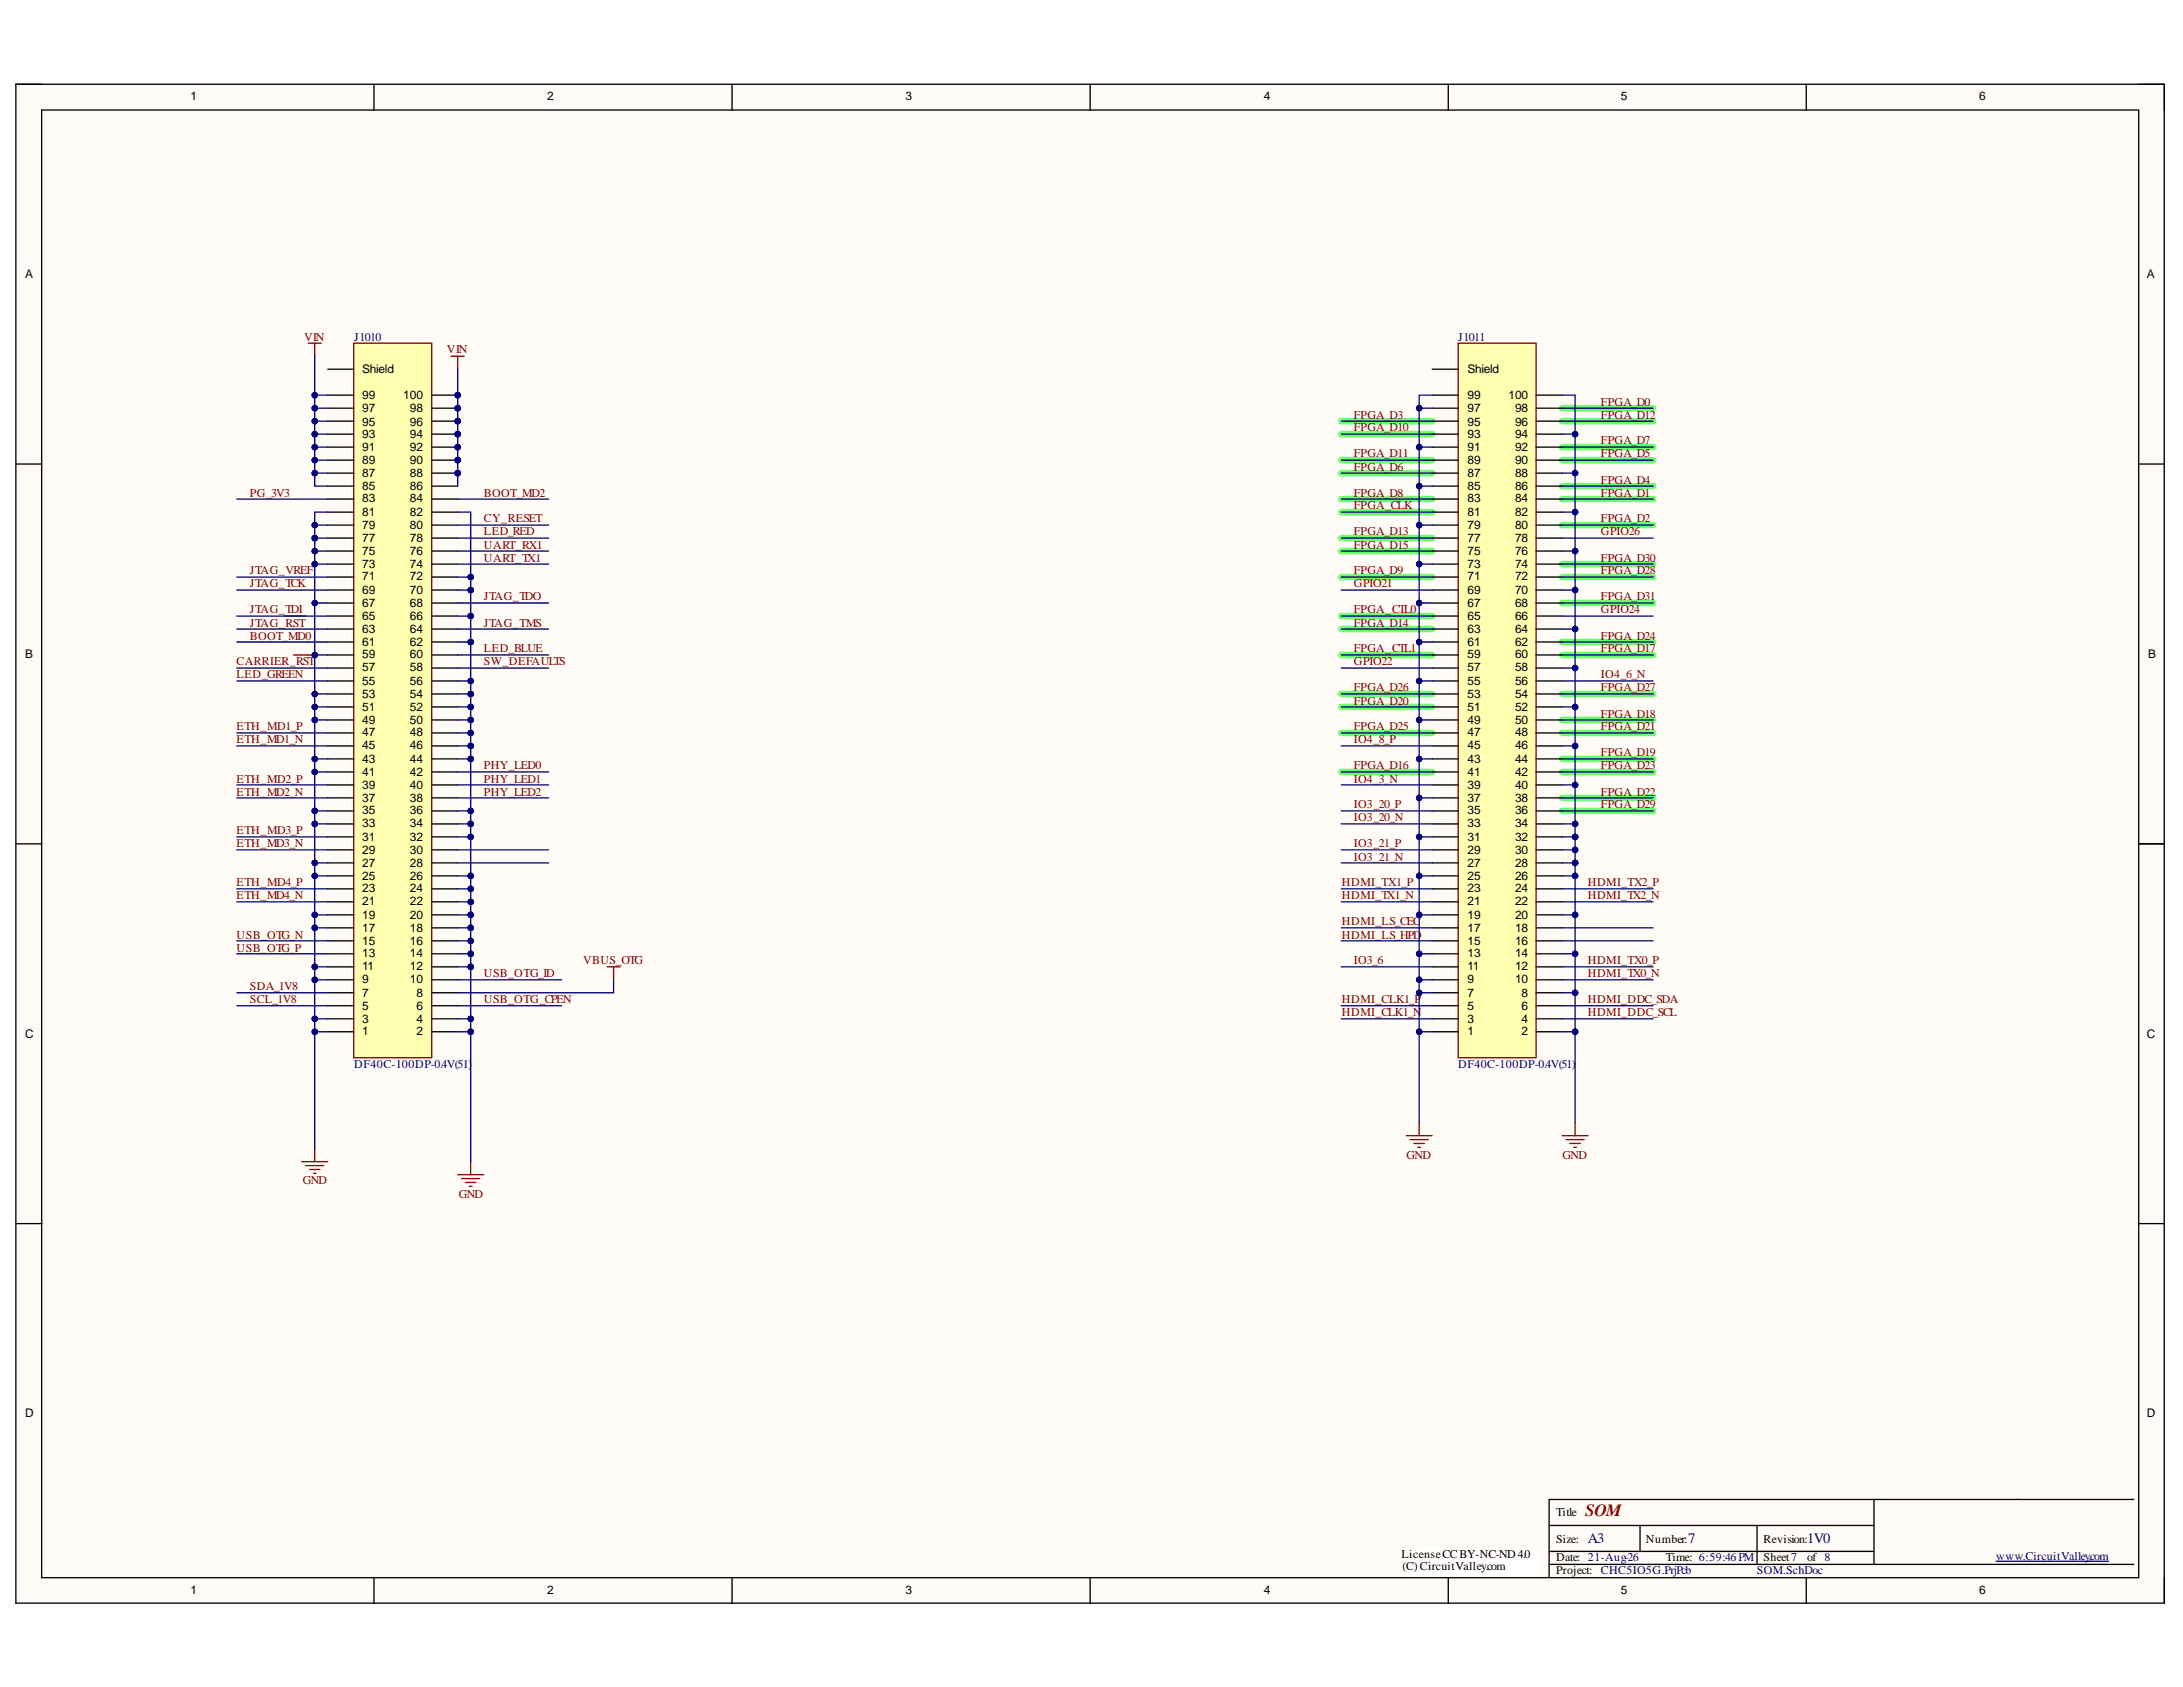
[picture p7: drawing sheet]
<svg xmlns="http://www.w3.org/2000/svg" width="279mm" height="216mm" viewBox="0 0 279 216" stroke-linecap="round" stroke-linejoin="round" font-family="sans-serif">
<defs><g id="words">
<text font-size="2.2" fill="#800000" x="202.9" y="194">SOM</text>
<g font-size="1.9" fill="#000080">
<text x="203.2" y="197.4">A3</text>
<text x="216.1" y="197.4">7</text>
<text x="231.3" y="197.4">1V0</text>
</g>
<g font-size="1.5">
<text x="24.4" y="12.9">1</text>
<text x="70.1" y="12.9">2</text>
<text x="115.9" y="12.9">3</text>
<text x="161.8" y="12.9">4</text>
<text x="207.4" y="12.9">5</text>
<text x="253.3" y="12.9">6</text>
<text x="3.2" y="35.5">A</text>
<text x="274.8" y="35.5">A</text>
<text x="46.4" y="47.7">Shield</text>
<text x="187.8" y="47.7">Shield</text>
<text x="46.4" y="52.8">97</text>
<text x="46.4" y="51.1">99</text>
<text x="51.6" y="51.1">100</text>
<text x="52.5" y="52.8">98</text>
<text x="187.8" y="52.8">97</text>
<text x="187.8" y="51.1">99</text>
<text x="193.1" y="51.1">100</text>
<text x="193.9" y="52.8">98</text>
<text x="46.4" y="59.4">89</text>
<text x="46.4" y="57.7">91</text>
<text x="46.4" y="56">93</text>
<text x="46.4" y="54.5">95</text>
<text x="52.5" y="59.4">90</text>
<text x="52.5" y="57.7">92</text>
<text x="52.5" y="56">94</text>
<text x="52.5" y="54.5">96</text>
<text x="187.8" y="59.4">89</text>
<text x="187.8" y="57.7">91</text>
<text x="187.8" y="56">93</text>
<text x="187.8" y="54.5">95</text>
<text x="193.9" y="59.4">90</text>
<text x="193.9" y="57.7">92</text>
<text x="193.9" y="56">94</text>
<text x="193.9" y="54.5">96</text>
<text x="46.4" y="66">81</text>
<text x="46.4" y="64.3">83</text>
<text x="46.4" y="62.8">85</text>
<text x="46.4" y="61.1">87</text>
<text x="52.5" y="66">82</text>
<text x="52.5" y="64.3">84</text>
<text x="52.5" y="62.8">86</text>
<text x="52.5" y="61.1">88</text>
<text x="187.8" y="66">81</text>
<text x="187.8" y="64.3">83</text>
<text x="187.8" y="62.8">85</text>
<text x="187.8" y="61.1">87</text>
<text x="193.9" y="66">82</text>
<text x="193.9" y="64.3">84</text>
<text x="193.9" y="62.8">86</text>
<text x="193.9" y="61.1">88</text>
<text x="46.4" y="71.1">75</text>
<text x="46.4" y="69.4">77</text>
<text x="46.4" y="67.7">79</text>
<text x="52.5" y="71.1">76</text>
<text x="52.5" y="69.4">78</text>
<text x="52.5" y="67.7">80</text>
<text x="187.8" y="71.1">75</text>
<text x="187.8" y="69.4">77</text>
<text x="187.8" y="67.7">79</text>
<text x="193.9" y="71.1">76</text>
<text x="193.9" y="69.4">78</text>
<text x="193.9" y="67.7">80</text>
<text x="46.4" y="77.6">67</text>
<text x="46.4" y="76">69</text>
<text x="46.4" y="74.3">71</text>
<text x="46.4" y="72.7">73</text>
<text x="52.5" y="77.6">68</text>
<text x="52.5" y="76">70</text>
<text x="52.5" y="74.3">72</text>
<text x="52.5" y="72.7">74</text>
<text x="187.8" y="77.6">67</text>
<text x="187.8" y="76">69</text>
<text x="187.8" y="74.3">71</text>
<text x="187.8" y="72.7">73</text>
<text x="193.9" y="77.6">68</text>
<text x="193.9" y="76">70</text>
<text x="193.9" y="74.3">72</text>
<text x="193.9" y="72.7">74</text>
<text x="46.4" y="82.7">61</text>
<text x="46.4" y="81">63</text>
<text x="46.4" y="79.3">65</text>
<text x="52.5" y="82.7">62</text>
<text x="52.5" y="81">64</text>
<text x="52.5" y="79.3">66</text>
<text x="187.8" y="82.7">61</text>
<text x="187.8" y="81">63</text>
<text x="187.8" y="79.3">65</text>
<text x="193.9" y="82.7">62</text>
<text x="193.9" y="81">64</text>
<text x="193.9" y="79.3">66</text>
<text x="3.2" y="84.2">B</text>
<text x="46.4" y="89.3">53</text>
<text x="46.4" y="87.6">55</text>
<text x="46.4" y="85.9">57</text>
<text x="46.4" y="84.2">59</text>
<text x="52.5" y="89.3">54</text>
<text x="52.5" y="87.6">56</text>
<text x="52.5" y="85.9">58</text>
<text x="52.5" y="84.2">60</text>
<text x="187.8" y="89.3">53</text>
<text x="187.8" y="87.6">55</text>
<text x="187.8" y="85.9">57</text>
<text x="187.8" y="84.2">59</text>
<text x="193.9" y="89.3">54</text>
<text x="193.9" y="87.6">56</text>
<text x="193.9" y="85.9">58</text>
<text x="193.9" y="84.2">60</text>
<text x="275" y="84.2">B</text>
<text x="46.4" y="95.9">45</text>
<text x="46.4" y="94.2">47</text>
<text x="46.4" y="92.7">49</text>
<text x="46.4" y="91">51</text>
<text x="52.5" y="95.9">46</text>
<text x="52.5" y="94.2">48</text>
<text x="52.5" y="92.7">50</text>
<text x="52.5" y="91">52</text>
<text x="187.8" y="95.9">45</text>
<text x="187.8" y="94.2">47</text>
<text x="187.8" y="92.7">49</text>
<text x="187.8" y="91">51</text>
<text x="193.9" y="95.9">46</text>
<text x="193.9" y="94.2">48</text>
<text x="193.9" y="92.7">50</text>
<text x="193.9" y="91">52</text>
<text x="46.4" y="101">39</text>
<text x="46.4" y="99.3">41</text>
<text x="46.4" y="97.6">43</text>
<text x="52.5" y="101">40</text>
<text x="52.5" y="99.3">42</text>
<text x="52.5" y="97.6">44</text>
<text x="187.8" y="101">39</text>
<text x="187.8" y="99.3">41</text>
<text x="187.8" y="97.6">43</text>
<text x="193.9" y="101">40</text>
<text x="193.9" y="99.3">42</text>
<text x="193.9" y="97.6">44</text>
<text x="46.4" y="107.6">31</text>
<text x="46.4" y="105.9">33</text>
<text x="46.4" y="104.2">35</text>
<text x="46.4" y="102.7">37</text>
<text x="52.5" y="107.6">32</text>
<text x="52.5" y="105.9">34</text>
<text x="52.5" y="104.2">36</text>
<text x="52.5" y="102.7">38</text>
<text x="187.8" y="107.6">31</text>
<text x="187.8" y="105.9">33</text>
<text x="187.8" y="104.2">35</text>
<text x="187.8" y="102.7">37</text>
<text x="193.9" y="107.6">32</text>
<text x="193.9" y="105.9">34</text>
<text x="193.9" y="104.2">36</text>
<text x="193.9" y="102.7">38</text>
<text x="46.4" y="112.7">25</text>
<text x="46.4" y="111">27</text>
<text x="46.4" y="109.3">29</text>
<text x="52.5" y="112.7">26</text>
<text x="52.5" y="111">28</text>
<text x="52.5" y="109.3">30</text>
<text x="187.8" y="112.7">25</text>
<text x="187.8" y="111">27</text>
<text x="187.8" y="109.3">29</text>
<text x="193.9" y="112.7">26</text>
<text x="193.9" y="111">28</text>
<text x="193.9" y="109.3">30</text>
<text x="46.4" y="119.3">17</text>
<text x="46.4" y="117.6">19</text>
<text x="46.4" y="115.9">21</text>
<text x="46.4" y="114.2">23</text>
<text x="52.5" y="119.3">18</text>
<text x="52.5" y="117.6">20</text>
<text x="52.5" y="115.9">22</text>
<text x="52.5" y="114.2">24</text>
<text x="187.8" y="119.3">17</text>
<text x="187.8" y="117.6">19</text>
<text x="187.8" y="115.9">21</text>
<text x="187.8" y="114.2">23</text>
<text x="193.9" y="119.3">18</text>
<text x="193.9" y="117.6">20</text>
<text x="193.9" y="115.9">22</text>
<text x="193.9" y="114.2">24</text>
<text x="46.4" y="125.9">9</text>
<text x="46.4" y="124.2">11</text>
<text x="46.4" y="122.5">13</text>
<text x="46.4" y="121">15</text>
<text x="52.5" y="125.9">10</text>
<text x="52.5" y="124.2">12</text>
<text x="52.5" y="122.5">14</text>
<text x="52.5" y="121">16</text>
<text x="187.8" y="125.9">9</text>
<text x="187.8" y="124.2">11</text>
<text x="187.8" y="122.5">13</text>
<text x="187.8" y="121">15</text>
<text x="193.9" y="125.9">10</text>
<text x="193.9" y="124.2">12</text>
<text x="193.9" y="122.5">14</text>
<text x="193.9" y="121">16</text>
<text x="46.4" y="130.9">3</text>
<text x="46.4" y="129.2">5</text>
<text x="46.4" y="127.6">7</text>
<text x="53.3" y="130.9">4</text>
<text x="53.3" y="129.2">6</text>
<text x="53.3" y="127.6">8</text>
<text x="187.8" y="130.9">3</text>
<text x="187.8" y="129.2">5</text>
<text x="187.8" y="127.6">7</text>
<text x="194.8" y="130.9">4</text>
<text x="194.8" y="129.2">6</text>
<text x="194.8" y="127.6">8</text>
<text x="3.2" y="132.8">C</text>
<text x="46.4" y="132.5">1</text>
<text x="53.3" y="132.5">2</text>
<text x="187.8" y="132.5">1</text>
<text x="194.8" y="132.5">2</text>
<text x="274.8" y="132.8">C</text>
<text x="3.2" y="181.3">D</text>
<text x="274.8" y="181.3">D</text>
<text x="199.2" y="194">Title</text>
<text x="199.2" y="197.4">Size:</text>
<text x="210.7" y="197.4">Number:</text>
<text x="225.7" y="197.4">Revision:</text>
<text x="179.4" y="199.4">LicenseCCBY-NC-ND4.0</text>
<text x="179.5" y="201">(C) CircuitValley.com</text>
<text x="199.2" y="199.8">Date: 21-Aug-26</text>
<text x="199.2" y="201.5">Project:</text>
<text x="213.2" y="199.8">Time: 6:59:46PM</text>
<text x="225.7" y="199.8">Sheet7</text>
<text x="231.3" y="199.8">of 8</text>
<text x="24.4" y="204">1</text>
<text x="70.1" y="204">2</text>
<text x="115.9" y="204">3</text>
<text x="161.8" y="204">4</text>
<text x="207.4" y="204">5</text>
<text x="253.3" y="204">6</text>
</g>
<g font-size="1.5" fill="#800000">
<text x="38.9" y="43.6">VIN</text>
<text x="57.2" y="45.2">VIN</text>
<text x="173.3" y="53.6">FPGA_D3</text>
<text x="204.9" y="51.9">FPGA_D0</text>
<text x="204.9" y="53.6">FPGA_D12</text>
<text x="173.3" y="58.5">FPGA_D11</text>
<text x="173.3" y="55.1">FPGA_D10</text>
<text x="204.9" y="58.5">FPGA_D5</text>
<text x="204.9" y="56.8">FPGA_D7</text>
<text x="32" y="63.6">PG_3V3</text>
<text x="61.9" y="63.6">BOOT_MD2</text>
<text x="173.3" y="63.6">FPGA_D8</text>
<text x="173.3" y="60.2">FPGA_D6</text>
<text x="173.3" y="65.1">FPGA_CLK</text>
<text x="204.9" y="63.6">FPGA_D1</text>
<text x="204.9" y="61.9">FPGA_D4</text>
<text x="61.9" y="71.9">UART_TX1</text>
<text x="61.9" y="70.2">UART_RX1</text>
<text x="61.9" y="68.5">LED_RED</text>
<text x="61.9" y="66.8">CY_RESET</text>
<text x="173.3" y="68.5">FPGA_D13</text>
<text x="173.3" y="70.2">FPGA_D15</text>
<text x="204.9" y="68.5">GPIO26</text>
<text x="204.9" y="66.8">FPGA_D2</text>
<text x="204.9" y="71.9">FPGA_D30</text>
<text x="32" y="75.1">JTAG_TCK</text>
<text x="32" y="73.4">JTAG_VREF</text>
<text x="61.9" y="76.8">JTAG_TDO</text>
<text x="173.3" y="75.1">GPIO21</text>
<text x="173.3" y="73.4">FPGA_D9</text>
<text x="204.9" y="76.8">FPGA_D31</text>
<text x="204.9" y="73.4">FPGA_D28</text>
<text x="32" y="78.5">JTAG_TDI</text>
<text x="32" y="80.2">JTAG_RST</text>
<text x="32" y="81.9">BOOT_MD0</text>
<text x="61.9" y="80.2">JTAG_TMS</text>
<text x="61.9" y="83.4">LED_BLUE</text>
<text x="173.3" y="83.4">FPGA_CTL1</text>
<text x="173.3" y="80.2">FPGA_D14</text>
<text x="173.3" y="78.5">FPGA_CTL0</text>
<text x="204.9" y="81.9">FPGA_D24</text>
<text x="204.9" y="78.5">GPIO24</text>
<text x="204.9" y="83.4">FPGA_D17</text>
<text x="30.3" y="85.1">CARRIER_RST</text>
<text x="30.3" y="86.8">LED_GREEN</text>
<text x="61.9" y="85.1">SW_DEFAULTS</text>
<text x="173.3" y="85.1">GPIO22</text>
<text x="173.3" y="88.5">FPGA_D26</text>
<text x="204.9" y="86.8">IO4_6_N</text>
<text x="204.9" y="88.5">FPGA_D27</text>
<text x="30.3" y="93.4">ETH_MD1_P</text>
<text x="30.3" y="95.1">ETH_MD1_N</text>
<text x="173.3" y="95.1">IO4_8_P</text>
<text x="173.3" y="90.2">FPGA_D20</text>
<text x="173.3" y="93.4">FPGA_D25</text>
<text x="204.9" y="93.4">FPGA_D21</text>
<text x="204.9" y="91.9">FPGA_D18</text>
<text x="30.3" y="100.1">ETH_MD2_P</text>
<text x="30.3" y="101.8">ETH_MD2_N</text>
<text x="61.9" y="101.8">PHY_LED2</text>
<text x="61.9" y="98.5">PHY_LED0</text>
<text x="61.9" y="100.1">PHY_LED1</text>
<text x="173.3" y="100.1">IO4_3_N</text>
<text x="173.3" y="98.5">FPGA_D16</text>
<text x="204.9" y="101.8">FPGA_D22</text>
<text x="204.9" y="98.5">FPGA_D23</text>
<text x="204.9" y="96.8">FPGA_D19</text>
<text x="30.3" y="106.7">ETH_MD3_P</text>
<text x="173.3" y="103.4">IO3_20_P</text>
<text x="173.3" y="105.1">IO3_20_N</text>
<text x="204.9" y="103.4">FPGA_D29</text>
<text x="30.3" y="108.4">ETH_MD3_N</text>
<text x="30.3" y="113.3">ETH_MD4_P</text>
<text x="171.7" y="113.3">HDMI_TX1_P</text>
<text x="173.3" y="110.1">IO3_21_N</text>
<text x="173.3" y="108.4">IO3_21_P</text>
<text x="203.2" y="113.3">HDMI_TX2_P</text>
<text x="30.3" y="115">ETH_MD4_N</text>
<text x="171.7" y="118.4">HDMI_LS_CEC</text>
<text x="171.7" y="115">HDMI_TX1_N</text>
<text x="203.2" y="115">HDMI_TX2_N</text>
<text x="30.3" y="120.1">USB_OTG_N</text>
<text x="30.3" y="121.8">USB_OTG_P</text>
<text x="61.9" y="125">USB_OTG_ID</text>
<text x="74.6" y="123.3">VBUS_OTG</text>
<text x="171.7" y="120.1">HDMI_LS_HPD</text>
<text x="173.3" y="123.3">IO3_6</text>
<text x="203.2" y="123.3">HDMI_TX0_P</text>
<text x="203.2" y="125">HDMI_TX0_N</text>
<text x="32" y="128.4">SCL_1V8</text>
<text x="32" y="126.7">SDA_1V8</text>
<text x="61.9" y="128.4">USB_OTG_CPEN</text>
<text x="171.7" y="128.4">HDMI_CLK1_P</text>
<text x="171.7" y="130.1">HDMI_CLK1_N</text>
<text x="203.2" y="130.1">HDMI_DDC_SCL</text>
<text x="203.2" y="128.4">HDMI_DDC_SDA</text>
<text x="180" y="148.4">GND</text>
<text x="200" y="148.4">GND</text>
<text x="38.7" y="151.6">GND</text>
<text x="58.7" y="153.3">GND</text>
</g>
<g font-size="1.5" fill="#000080">
<text x="45.3" y="43.6">J1010</text>
<text x="186.6" y="43.6">J1011</text>
<text x="45.3" y="136.7">DF40C-100DP-0.4V(51)</text>
<text x="186.6" y="136.7">DF40C-100DP-0.4V(51)</text>
<text x="204.9" y="201.5">CHC5IO5G.PrjPcb</text>
<text x="224.9" y="201.5">SOM.SchDoc</text>
<text x="255.5" y="199.6">www.CircuitValley.com</text>
</g>
</g></defs>
<g fill="#fffcf8">
<path d="M2 10.8h275v194.4h-275z" fill-rule="evenodd"/>
<path d="M5.4 14.1h268.3v187.8h-268.3z" fill-rule="evenodd"/>
</g>
<g fill="none" stroke="#000" stroke-width=".17">
<path d="M5.3 14.1h268.4v187.8h-268.4zM47.9 10.8v3.3M93.7 10.8v3.3M139.5 10.8v3.3M185.4 10.8v3.3M231.2 10.8v3.3M277 10.8v194.4h-275v-194.4h275v3.3M2 59.4h3.4M273.7 59.4h3.3M2 108h3.4M273.7 108h3.3M2 156.6h3.4"/>
<path d="M273.7 156.6h3.3M198.3 195.2h41.5M198.3 198.5h41.5M209.9 195.2v3.3M224.9 195.2v5M239.8 191.9v8.3M273.1 191.9h-74.8v10M47.9 201.9v3.3M93.7 201.9v3.3M139.5 201.9v3.3M185.4 201.9v3.3M198.3 200.2h74.8"/>
<path d="M231.2 201.9v3.3M277 201.9v3.3"/>
</g>
<g fill="none" stroke="#6eff6e" stroke-width=".85">
<path d="M171.7 55.6h11.6M171.7 53.9h11.6M171.7 58.9h11.6M199.9 53.9h11.7M199.9 58.9h11.7M199.9 52.2h11.7M199.9 57.2h11.7M171.7 65.5h11.6M171.7 63.9h11.6M171.7 70.5h11.6M171.7 68.9h11.6M171.7 78.8h11.6"/>
<path d="M171.7 73.9h11.6M171.7 60.6h11.6M199.9 63.9h11.7M199.9 73.9h11.7M199.9 62.2h11.7M199.9 67.2h11.7M199.9 77.2h11.7M199.9 72.2h11.7M171.7 98.8h11.6M171.7 93.8h11.6M171.7 88.8h11.6M171.7 90.5h11.6"/>
<path d="M171.7 83.8h11.6M171.7 80.5h11.6M199.9 98.8h11.7M199.9 93.8h11.7M199.9 88.8h11.7M199.9 83.8h11.7M199.9 97.1h11.7M199.9 92.1h11.7M199.9 82.2h11.7M199.9 103.8h11.7M199.9 102.1h11.7"/>
</g>
<path d="M255.5 199.8h14.4" fill="none" stroke="#000080" stroke-width=".17"/>
<g fill="none" stroke="#800000" stroke-width=".17">
<path d="M39.5 43.9h1.6M40.3 43.9v1.7M57.8 45.6h1.6M58.6 45.6v1.7M37.6 83.8h2.7M77.7 123.7h1.7M78.5 123.7v1.7M38.6 148.7h3.4M39.1 149.2h2.3M39.6 149.7h1.3M40.1 150.2h.4M40.3 147v1.7"/>
<path d="M58.6 150.3h3.3M59.1 150.8h2.3M59.6 151.3h1.3M60.1 151.8h.3M60.2 148.7v1.6"/>
</g>
<circle cx="58.6" cy="60.5" r=".33" fill="#000080"/>
<circle cx="58.6" cy="60.5" r=".33" fill="none" stroke="#000080" stroke-width=".17"/>
<circle cx="58.6" cy="58.9" r=".33" fill="#000080"/>
<circle cx="58.6" cy="58.9" r=".33" fill="none" stroke="#000080" stroke-width=".17"/>
<circle cx="58.6" cy="57.2" r=".33" fill="#000080"/>
<circle cx="58.6" cy="57.2" r=".33" fill="none" stroke="#000080" stroke-width=".17"/>
<circle cx="58.6" cy="55.6" r=".33" fill="#000080"/>
<circle cx="58.6" cy="55.6" r=".33" fill="none" stroke="#000080" stroke-width=".17"/>
<circle cx="58.6" cy="53.9" r=".33" fill="#000080"/>
<circle cx="58.6" cy="53.9" r=".33" fill="none" stroke="#000080" stroke-width=".17"/>
<circle cx="58.6" cy="52.2" r=".33" fill="#000080"/>
<circle cx="58.6" cy="52.2" r=".33" fill="none" stroke="#000080" stroke-width=".17"/>
<circle cx="58.6" cy="50.6" r=".33" fill="#000080"/>
<circle cx="58.6" cy="50.6" r=".33" fill="none" stroke="#000080" stroke-width=".17"/>
<path d="M45.3 43.9h10v91.5h-10z" fill-rule="evenodd" fill="#ffffb0"/>
<path d="M45.3 43.9h10v91.5h-10z" fill="none" stroke="#800000" stroke-width=".17"/>
<g fill="none" stroke="#000" stroke-width=".17">
<path d="M42 47.3h3.3M42 78.8h3.3M42 77.2h3.3M42 75.5h3.3M42 73.9h3.3M42 72.2h3.3M42 70.5h3.3M42 68.9h3.3M42 67.2h3.3M42 65.5h3.3M42 63.9h3.3M42 62.2h3.3"/>
<path d="M42 60.6h3.3M55.3 78.8h3.3M55.3 77.2h3.3M55.3 75.5h3.3M55.3 73.9h3.3M55.3 72.2h3.3M55.3 70.5h3.3M55.3 68.9h3.3M55.3 67.2h3.3M55.3 65.5h3.3M55.3 63.9h3.3M55.3 62.2h3.3"/>
<path d="M55.3 60.6h3.3M42 98.8h3.3M42 97.1h3.3M42 95.5h3.3M42 93.8h3.3M42 92.1h3.3M42 90.5h3.3M42 88.8h3.3M42 87.2h3.3M42 85.5h3.3M42 83.8h3.3M42 82.2h3.3"/>
<path d="M42 80.5h3.3M55.3 98.8h3.3M55.3 97.1h3.3M55.3 95.5h3.3M55.3 93.8h3.3M55.3 92.1h3.3M55.3 90.5h3.3M55.3 88.8h3.3M55.3 87.2h3.3M55.3 85.5h3.3M55.3 83.8h3.3M55.3 82.2h3.3"/>
<path d="M55.3 80.5h3.3M42 118.7h3.3M42 117.1h3.3M42 115.4h3.3M42 113.8h3.3M42 112.1h3.3M42 110.4h3.3M42 108.8h3.3M42 107.1h3.3M42 105.4h3.3M42 103.8h3.3M42 102.1h3.3"/>
<path d="M42 100.5h3.3M55.3 118.7h3.3M55.3 117.1h3.3M55.3 115.4h3.3M55.3 113.8h3.3M55.3 112.1h3.3M55.3 110.4h3.3M55.3 108.8h3.3M55.3 107.1h3.3M55.3 105.4h3.3M55.3 103.8h3.3M55.3 102.1h3.3"/>
<path d="M55.3 100.5h3.3M42 132h3.3M42 130.4h3.3M42 128.7h3.3M42 127.1h3.3M42 125.4h3.3M42 123.7h3.3M42 122.1h3.3M42 120.4h3.3M55.3 132h3.3M55.3 130.4h3.3M55.3 128.7h3.3"/>
<path d="M55.3 127.1h3.3M55.3 125.4h3.3M55.3 123.7h3.3M55.3 122.1h3.3M55.3 120.4h3.3"/>
</g>
<circle cx="58.6" cy="60.5" r=".33" fill="#000080"/>
<circle cx="58.6" cy="60.5" r=".33" fill="none" stroke="#000080" stroke-width=".17"/>
<path d="M42 58.9h3.3M55.3 58.9h3.3" fill="none" stroke="#000" stroke-width=".17"/>
<circle cx="58.6" cy="58.9" r=".33" fill="#000080"/>
<circle cx="58.6" cy="58.9" r=".33" fill="none" stroke="#000080" stroke-width=".17"/>
<path d="M42 57.2h3.3M55.3 57.2h3.3" fill="none" stroke="#000" stroke-width=".17"/>
<circle cx="58.6" cy="57.2" r=".33" fill="#000080"/>
<circle cx="58.6" cy="57.2" r=".33" fill="none" stroke="#000080" stroke-width=".17"/>
<path d="M42 55.6h3.3M55.3 55.6h3.3" fill="none" stroke="#000" stroke-width=".17"/>
<circle cx="58.6" cy="55.6" r=".33" fill="#000080"/>
<circle cx="58.6" cy="55.6" r=".33" fill="none" stroke="#000080" stroke-width=".17"/>
<path d="M42 53.9h3.3M55.3 53.9h3.3" fill="none" stroke="#000" stroke-width=".17"/>
<circle cx="58.6" cy="53.9" r=".33" fill="#000080"/>
<circle cx="58.6" cy="53.9" r=".33" fill="none" stroke="#000080" stroke-width=".17"/>
<path d="M42 52.2h3.3M55.3 52.2h3.3" fill="none" stroke="#000" stroke-width=".17"/>
<circle cx="58.6" cy="52.2" r=".33" fill="#000080"/>
<circle cx="58.6" cy="52.2" r=".33" fill="none" stroke="#000080" stroke-width=".17"/>
<path d="M42 50.6h3.3M55.3 50.6h3.3" fill="none" stroke="#000" stroke-width=".17"/>
<circle cx="58.6" cy="50.6" r=".33" fill="#000080"/>
<circle cx="58.6" cy="50.6" r=".33" fill="none" stroke="#000080" stroke-width=".17"/>
<path d="M180 145.3h3.3M180.5 145.8h2.3M181 146.3h1.3M181.5 146.8h.3M181.6 143.7v1.6M199.9 145.3h3.4M200.4 145.8h2.4M200.9 146.3h1.4M201.4 146.8h.4M201.6 143.7v1.6" fill="none" stroke="#800000" stroke-width=".17"/>
<path d="M186.6 43.9h10v91.5h-10z" fill-rule="evenodd" fill="#ffffb0"/>
<path d="M186.6 43.9h10v91.5h-10zM36.4 78.8h2.7" fill="none" stroke="#800000" stroke-width=".17"/>
<g fill="none" stroke="#000" stroke-width=".17">
<path d="M183.3 47.3h3.3M183.3 58.9h3.3M183.3 57.2h3.3M183.3 55.6h3.3M183.3 53.9h3.3M183.3 52.2h3.3M183.3 50.6h3.3M196.6 58.9h3.3M196.6 57.2h3.3M196.6 55.6h3.3M196.6 53.9h3.3M196.6 52.2h3.3"/>
<path d="M196.6 50.6h3.3M183.3 78.8h3.3M183.3 77.2h3.3M183.3 75.5h3.3M183.3 73.9h3.3M183.3 72.2h3.3M183.3 70.5h3.3M183.3 68.9h3.3M183.3 67.2h3.3M183.3 65.5h3.3M183.3 63.9h3.3M183.3 62.2h3.3"/>
<path d="M183.3 60.6h3.3M196.6 78.8h3.3M196.6 77.2h3.3M196.6 75.5h3.3M196.6 73.9h3.3M196.6 72.2h3.3M196.6 70.5h3.3M196.6 68.9h3.3M196.6 67.2h3.3M196.6 65.5h3.3M196.6 63.9h3.3M196.6 62.2h3.3"/>
<path d="M196.6 60.6h3.3M183.3 98.8h3.3M183.3 97.1h3.3M183.3 95.5h3.3M183.3 93.8h3.3M183.3 92.1h3.3M183.3 90.5h3.3M183.3 88.8h3.3M183.3 87.2h3.3M183.3 85.5h3.3M183.3 83.8h3.3M183.3 82.2h3.3"/>
<path d="M183.3 80.5h3.3M196.6 98.8h3.3M196.6 97.1h3.3M196.6 95.5h3.3M196.6 93.8h3.3M196.6 92.1h3.3M196.6 90.5h3.3M196.6 88.8h3.3M196.6 87.2h3.3M196.6 85.5h3.3M196.6 83.8h3.3M196.6 82.2h3.3"/>
<path d="M196.6 80.5h3.3M183.3 118.7h3.3M183.3 117.1h3.3M183.3 115.4h3.3M183.3 113.8h3.3M183.3 112.1h3.3M183.3 110.4h3.3M183.3 108.8h3.3M183.3 107.1h3.3M183.3 105.4h3.3M183.3 103.8h3.3M183.3 102.1h3.3"/>
<path d="M183.3 100.5h3.3M196.6 118.7h3.3M196.6 117.1h3.3M196.6 115.4h3.3M196.6 113.8h3.3M196.6 112.1h3.3M196.6 110.4h3.3M196.6 108.8h3.3M196.6 107.1h3.3M196.6 105.4h3.3M196.6 103.8h3.3M196.6 102.1h3.3"/>
<path d="M196.6 100.5h3.3M183.3 132h3.3M183.3 130.4h3.3M183.3 128.7h3.3M183.3 127.1h3.3M183.3 125.4h3.3M183.3 123.7h3.3M183.3 122.1h3.3M183.3 120.4h3.3M196.6 132h3.3M196.6 130.4h3.3M196.6 128.7h3.3"/>
<path d="M196.6 127.1h3.3M196.6 125.4h3.3M196.6 123.7h3.3M196.6 122.1h3.3M196.6 120.4h3.3"/>
</g>
<path d="M30.3 95.5h11.7M30.3 108.8h11.7M58.6 112.1h1.6" fill="none" stroke="#000080" stroke-width=".17"/>
<circle cx="60.2" cy="112.1" r=".33" fill="#000080"/>
<g fill="none" stroke="#000080" stroke-width=".17">
<path d="M58.6 110.4h11.6M58.6 108.8h11.6M58.6 107.1h1.6"/>
<circle cx="60.2" cy="112.1" r=".33"/>
</g>
<circle cx="60.2" cy="107.1" r=".33" fill="#000080"/>
<g fill="none" stroke="#000080" stroke-width=".17">
<path d="M58.6 105.4h1.6"/>
<circle cx="60.2" cy="107.1" r=".33"/>
</g>
<circle cx="60.2" cy="105.4" r=".33" fill="#000080"/>
<g fill="none" stroke="#000080" stroke-width=".17">
<path d="M58.6 103.8h1.6"/>
<circle cx="60.2" cy="105.4" r=".33"/>
</g>
<circle cx="60.2" cy="103.8" r=".33" fill="#000080"/>
<g fill="none" stroke="#000080" stroke-width=".17">
<path d="M58.6 90.5h1.6"/>
<circle cx="60.2" cy="103.8" r=".33"/>
</g>
<circle cx="60.2" cy="90.5" r=".33" fill="#000080"/>
<g fill="none" stroke="#000080" stroke-width=".17">
<path d="M58.6 88.8h1.6"/>
<circle cx="60.2" cy="90.5" r=".33"/>
</g>
<circle cx="60.2" cy="88.8" r=".33" fill="#000080"/>
<g fill="none" stroke="#000080" stroke-width=".17">
<path d="M58.6 87.2h1.6"/>
<circle cx="60.2" cy="88.8" r=".33"/>
</g>
<circle cx="60.2" cy="87.2" r=".33" fill="#000080"/>
<g fill="none" stroke="#000080" stroke-width=".17">
<path d="M58.6 85.5h11.6M58.6 83.8h11.6M58.6 122.1h1.6"/>
<circle cx="60.2" cy="87.2" r=".33"/>
</g>
<circle cx="60.2" cy="122.1" r=".33" fill="#000080"/>
<g fill="none" stroke="#000080" stroke-width=".17">
<path d="M58.6 117.1h1.6"/>
<circle cx="60.2" cy="122.1" r=".33"/>
</g>
<circle cx="60.2" cy="117.1" r=".33" fill="#000080"/>
<g fill="none" stroke="#000080" stroke-width=".17">
<path d="M58.6 82.2h1.6v66.5"/>
<circle cx="60.2" cy="117.1" r=".33"/>
</g>
<circle cx="60.2" cy="132" r=".33" fill="#000080"/>
<circle cx="60.2" cy="132" r=".33" fill="none" stroke="#000080" stroke-width=".17"/>
<circle cx="60.2" cy="130.4" r=".33" fill="#000080"/>
<circle cx="60.2" cy="130.4" r=".33" fill="none" stroke="#000080" stroke-width=".17"/>
<circle cx="60.2" cy="123.7" r=".33" fill="#000080"/>
<circle cx="60.2" cy="123.7" r=".33" fill="none" stroke="#000080" stroke-width=".17"/>
<circle cx="60.2" cy="122.1" r=".33" fill="#000080"/>
<circle cx="60.2" cy="122.1" r=".33" fill="none" stroke="#000080" stroke-width=".17"/>
<circle cx="60.2" cy="120.4" r=".33" fill="#000080"/>
<circle cx="60.2" cy="120.4" r=".33" fill="none" stroke="#000080" stroke-width=".17"/>
<circle cx="60.2" cy="118.7" r=".33" fill="#000080"/>
<circle cx="60.2" cy="118.7" r=".33" fill="none" stroke="#000080" stroke-width=".17"/>
<circle cx="60.2" cy="117.1" r=".33" fill="#000080"/>
<circle cx="60.2" cy="117.1" r=".33" fill="none" stroke="#000080" stroke-width=".17"/>
<circle cx="60.2" cy="115.4" r=".33" fill="#000080"/>
<circle cx="60.2" cy="115.4" r=".33" fill="none" stroke="#000080" stroke-width=".17"/>
<circle cx="60.2" cy="113.8" r=".33" fill="#000080"/>
<circle cx="60.2" cy="113.8" r=".33" fill="none" stroke="#000080" stroke-width=".17"/>
<circle cx="60.2" cy="112.1" r=".33" fill="#000080"/>
<circle cx="60.2" cy="112.1" r=".33" fill="none" stroke="#000080" stroke-width=".17"/>
<circle cx="60.2" cy="107.1" r=".33" fill="#000080"/>
<circle cx="60.2" cy="107.1" r=".33" fill="none" stroke="#000080" stroke-width=".17"/>
<circle cx="60.2" cy="105.4" r=".33" fill="#000080"/>
<circle cx="60.2" cy="105.4" r=".33" fill="none" stroke="#000080" stroke-width=".17"/>
<circle cx="60.2" cy="103.8" r=".33" fill="#000080"/>
<circle cx="60.2" cy="103.8" r=".33" fill="none" stroke="#000080" stroke-width=".17"/>
<circle cx="60.2" cy="97.1" r=".33" fill="#000080"/>
<circle cx="60.2" cy="97.1" r=".33" fill="none" stroke="#000080" stroke-width=".17"/>
<circle cx="60.2" cy="95.5" r=".33" fill="#000080"/>
<circle cx="60.2" cy="95.5" r=".33" fill="none" stroke="#000080" stroke-width=".17"/>
<circle cx="60.2" cy="93.8" r=".33" fill="#000080"/>
<circle cx="60.2" cy="93.8" r=".33" fill="none" stroke="#000080" stroke-width=".17"/>
<circle cx="60.2" cy="92.1" r=".33" fill="#000080"/>
<circle cx="60.2" cy="92.1" r=".33" fill="none" stroke="#000080" stroke-width=".17"/>
<circle cx="60.2" cy="90.5" r=".33" fill="#000080"/>
<circle cx="60.2" cy="90.5" r=".33" fill="none" stroke="#000080" stroke-width=".17"/>
<circle cx="60.2" cy="88.8" r=".33" fill="#000080"/>
<circle cx="60.2" cy="88.8" r=".33" fill="none" stroke="#000080" stroke-width=".17"/>
<circle cx="60.2" cy="87.2" r=".33" fill="#000080"/>
<circle cx="60.2" cy="87.2" r=".33" fill="none" stroke="#000080" stroke-width=".17"/>
<circle cx="60.2" cy="82.2" r=".33" fill="#000080"/>
<g fill="none" stroke="#000080" stroke-width=".17">
<path d="M58.6 132h1.6"/>
<circle cx="60.2" cy="82.2" r=".33"/>
</g>
<circle cx="60.2" cy="132" r=".33" fill="#000080"/>
<g fill="none" stroke="#000080" stroke-width=".17">
<path d="M58.6 47.3v14.9M30.3 102.1h11.7M30.3 115.4h11.7"/>
<circle cx="60.2" cy="132" r=".33"/>
</g>
<circle cx="58.6" cy="60.5" r=".33" fill="#000080"/>
<circle cx="58.6" cy="60.5" r=".33" fill="none" stroke="#000080" stroke-width=".17"/>
<circle cx="58.6" cy="58.9" r=".33" fill="#000080"/>
<circle cx="58.6" cy="58.9" r=".33" fill="none" stroke="#000080" stroke-width=".17"/>
<circle cx="58.6" cy="57.2" r=".33" fill="#000080"/>
<circle cx="58.6" cy="57.2" r=".33" fill="none" stroke="#000080" stroke-width=".17"/>
<circle cx="58.6" cy="55.6" r=".33" fill="#000080"/>
<circle cx="58.6" cy="55.6" r=".33" fill="none" stroke="#000080" stroke-width=".17"/>
<circle cx="58.6" cy="53.9" r=".33" fill="#000080"/>
<circle cx="58.6" cy="53.9" r=".33" fill="none" stroke="#000080" stroke-width=".17"/>
<circle cx="58.6" cy="52.2" r=".33" fill="#000080"/>
<circle cx="58.6" cy="52.2" r=".33" fill="none" stroke="#000080" stroke-width=".17"/>
<circle cx="58.6" cy="50.6" r=".33" fill="#000080"/>
<g fill="none" stroke="#000080" stroke-width=".17">
<path d="M42 67.2h-1.7v1.7M58.6 72.2h11.6M58.6 70.5h11.6M58.6 68.9h11.6M58.6 67.2h11.6"/>
<circle cx="58.6" cy="50.6" r=".33"/>
</g>
<circle cx="40.3" cy="67.2" r=".33" fill="#000080"/>
<circle cx="40.3" cy="67.2" r=".33" fill="none" stroke="#000080" stroke-width=".17"/>
<circle cx="40.3" cy="68.9" r=".33" fill="#000080"/>
<g fill="none" stroke="#000080" stroke-width=".17">
<path d="M58.6 98.8h11.6M58.6 102.1h11.6M58.6 100.5h11.6M58.6 128.7h13.3M58.6 125.4h13.3M58.6 130.4h1.6M78.5 125.4v1.7h-19.9"/>
<circle cx="40.3" cy="68.9" r=".33"/>
</g>
<circle cx="60.2" cy="130.4" r=".33" fill="#000080"/>
<g fill="none" stroke="#000080" stroke-width=".17">
<path d="M58.6 123.7h1.6"/>
<circle cx="60.2" cy="130.4" r=".33"/>
</g>
<circle cx="60.2" cy="123.7" r=".33" fill="#000080"/>
<g fill="none" stroke="#000080" stroke-width=".17">
<path d="M58.6 118.7h1.6"/>
<circle cx="60.2" cy="123.7" r=".33"/>
</g>
<circle cx="60.2" cy="118.7" r=".33" fill="#000080"/>
<g fill="none" stroke="#000080" stroke-width=".17">
<path d="M58.6 120.4h1.6"/>
<circle cx="60.2" cy="118.7" r=".33"/>
</g>
<circle cx="60.2" cy="120.4" r=".33" fill="#000080"/>
<g fill="none" stroke="#000080" stroke-width=".17">
<path d="M58.6 115.4h1.6"/>
<circle cx="60.2" cy="120.4" r=".33"/>
</g>
<circle cx="60.2" cy="115.4" r=".33" fill="#000080"/>
<g fill="none" stroke="#000080" stroke-width=".17">
<path d="M58.6 113.8h1.6"/>
<circle cx="60.2" cy="115.4" r=".33"/>
</g>
<circle cx="60.2" cy="113.8" r=".33" fill="#000080"/>
<g fill="none" stroke="#000080" stroke-width=".17">
<path d="M58.6 65.5h1.6v16.7M58.6 77.2h11.6M58.6 80.5h11.6"/>
<circle cx="60.2" cy="113.8" r=".33"/>
</g>
<circle cx="60.2" cy="73.8" r=".33" fill="#000080"/>
<circle cx="60.2" cy="73.8" r=".33" fill="none" stroke="#000080" stroke-width=".17"/>
<circle cx="60.2" cy="75.5" r=".33" fill="#000080"/>
<circle cx="60.2" cy="75.5" r=".33" fill="none" stroke="#000080" stroke-width=".17"/>
<circle cx="60.2" cy="78.8" r=".33" fill="#000080"/>
<circle cx="60.2" cy="78.8" r=".33" fill="none" stroke="#000080" stroke-width=".17"/>
<circle cx="60.2" cy="82.2" r=".33" fill="#000080"/>
<g fill="none" stroke="#000080" stroke-width=".17">
<path d="M58.6 78.8h1.6"/>
<circle cx="60.2" cy="82.2" r=".33"/>
</g>
<circle cx="60.2" cy="78.8" r=".33" fill="#000080"/>
<g fill="none" stroke="#000080" stroke-width=".17">
<path d="M58.6 75.5h1.6"/>
<circle cx="60.2" cy="78.8" r=".33"/>
</g>
<circle cx="60.2" cy="75.5" r=".33" fill="#000080"/>
<g fill="none" stroke="#000080" stroke-width=".17">
<path d="M58.6 73.9h1.6"/>
<circle cx="60.2" cy="75.5" r=".33"/>
</g>
<circle cx="60.2" cy="73.8" r=".33" fill="#000080"/>
<g fill="none" stroke="#000080" stroke-width=".17">
<path d="M30.3 78.8h11.7M30.3 75.5h11.7M40.3 60.6h1.7M30.3 87.2h11.7M30.3 85.5h11.7"/>
<circle cx="60.2" cy="73.8" r=".33"/>
</g>
<circle cx="40.3" cy="60.5" r=".33" fill="#000080"/>
<g fill="none" stroke="#000080" stroke-width=".17">
<path d="M40.3 58.9h1.7"/>
<circle cx="40.3" cy="60.5" r=".33"/>
</g>
<circle cx="40.3" cy="58.9" r=".33" fill="#000080"/>
<g fill="none" stroke="#000080" stroke-width=".17">
<path d="M40.3 57.2h1.7"/>
<circle cx="40.3" cy="58.9" r=".33"/>
</g>
<circle cx="40.3" cy="57.2" r=".33" fill="#000080"/>
<g fill="none" stroke="#000080" stroke-width=".17">
<path d="M40.3 55.6h1.7"/>
<circle cx="40.3" cy="57.2" r=".33"/>
</g>
<circle cx="40.3" cy="55.6" r=".33" fill="#000080"/>
<g fill="none" stroke="#000080" stroke-width=".17">
<path d="M40.3 53.9h1.7"/>
<circle cx="40.3" cy="55.6" r=".33"/>
</g>
<circle cx="40.3" cy="53.9" r=".33" fill="#000080"/>
<g fill="none" stroke="#000080" stroke-width=".17">
<path d="M40.3 52.2h1.7"/>
<circle cx="40.3" cy="53.9" r=".33"/>
</g>
<circle cx="40.3" cy="52.2" r=".33" fill="#000080"/>
<g fill="none" stroke="#000080" stroke-width=".17">
<path d="M40.3 50.6h1.7"/>
<circle cx="40.3" cy="52.2" r=".33"/>
</g>
<circle cx="40.3" cy="50.6" r=".33" fill="#000080"/>
<g fill="none" stroke="#000080" stroke-width=".17">
<path d="M40.3 45.6v16.6h1.7"/>
<circle cx="40.3" cy="50.6" r=".33"/>
</g>
<circle cx="40.3" cy="50.6" r=".33" fill="#000080"/>
<circle cx="40.3" cy="50.6" r=".33" fill="none" stroke="#000080" stroke-width=".17"/>
<circle cx="40.3" cy="52.2" r=".33" fill="#000080"/>
<circle cx="40.3" cy="52.2" r=".33" fill="none" stroke="#000080" stroke-width=".17"/>
<circle cx="40.3" cy="53.9" r=".33" fill="#000080"/>
<circle cx="40.3" cy="53.9" r=".33" fill="none" stroke="#000080" stroke-width=".17"/>
<circle cx="40.3" cy="55.6" r=".33" fill="#000080"/>
<circle cx="40.3" cy="55.6" r=".33" fill="none" stroke="#000080" stroke-width=".17"/>
<circle cx="40.3" cy="57.2" r=".33" fill="#000080"/>
<circle cx="40.3" cy="57.2" r=".33" fill="none" stroke="#000080" stroke-width=".17"/>
<circle cx="40.3" cy="58.9" r=".33" fill="#000080"/>
<circle cx="40.3" cy="58.9" r=".33" fill="none" stroke="#000080" stroke-width=".17"/>
<circle cx="40.3" cy="60.5" r=".33" fill="#000080"/>
<g fill="none" stroke="#000080" stroke-width=".17">
<path d="M181.6 132h1.7"/>
<circle cx="40.3" cy="60.5" r=".33"/>
</g>
<circle cx="181.6" cy="132" r=".33" fill="#000080"/>
<g fill="none" stroke="#000080" stroke-width=".17">
<path d="M199.9 132h1.7"/>
<circle cx="181.6" cy="132" r=".33"/>
</g>
<circle cx="201.6" cy="132" r=".33" fill="#000080"/>
<g fill="none" stroke="#000080" stroke-width=".17">
<path d="M171.7 130.4h11.6M171.7 128.7h11.6M181.6 127.1h1.7M199.9 130.4h11.7M199.9 128.7h11.7"/>
<circle cx="201.6" cy="132" r=".33"/>
</g>
<circle cx="181.6" cy="127.1" r=".33" fill="#000080"/>
<g fill="none" stroke="#000080" stroke-width=".17">
<path d="M199.9 127.1h1.7"/>
<circle cx="181.6" cy="127.1" r=".33"/>
</g>
<circle cx="201.6" cy="127.1" r=".33" fill="#000080"/>
<g fill="none" stroke="#000080" stroke-width=".17">
<path d="M181.6 125.4h1.7"/>
<circle cx="201.6" cy="127.1" r=".33"/>
</g>
<circle cx="181.6" cy="125.4" r=".33" fill="#000080"/>
<g fill="none" stroke="#000080" stroke-width=".17">
<path d="M199.9 125.4h11.7M199.9 123.7h11.7M199.9 122.1h1.7"/>
<circle cx="181.6" cy="125.4" r=".33"/>
</g>
<circle cx="201.6" cy="122.1" r=".33" fill="#000080"/>
<g fill="none" stroke="#000080" stroke-width=".17">
<path d="M199.9 117.1h1.7M199.9 120.4h11.7"/>
<circle cx="201.6" cy="122.1" r=".33"/>
</g>
<circle cx="201.6" cy="117.1" r=".33" fill="#000080"/>
<g fill="none" stroke="#000080" stroke-width=".17">
<path d="M199.9 115.4h11.7M199.9 118.7h11.7M181.6 122.1h1.7"/>
<circle cx="201.6" cy="117.1" r=".33"/>
</g>
<circle cx="181.6" cy="122.1" r=".33" fill="#000080"/>
<g fill="none" stroke="#000080" stroke-width=".17">
<path d="M171.7 118.7h11.6M181.6 117.1h1.7M199.9 113.8h11.7M171.7 120.4h11.6"/>
<circle cx="181.6" cy="122.1" r=".33"/>
</g>
<circle cx="181.6" cy="117.1" r=".33" fill="#000080"/>
<g fill="none" stroke="#000080" stroke-width=".17">
<path d="M171.7 115.4h11.6M171.7 113.8h11.6M199.9 112.1h1.7M171.7 123.7h11.6"/>
<circle cx="181.6" cy="117.1" r=".33"/>
</g>
<circle cx="201.6" cy="112.1" r=".33" fill="#000080"/>
<g fill="none" stroke="#000080" stroke-width=".17">
<path d="M181.6 112.1h1.7"/>
<circle cx="201.6" cy="112.1" r=".33"/>
</g>
<circle cx="181.6" cy="112.1" r=".33" fill="#000080"/>
<g fill="none" stroke="#000080" stroke-width=".17">
<path d="M171.7 65.5h11.6M171.7 63.9h11.6M171.7 70.5h11.6M171.7 68.9h11.6M171.7 78.8h11.6M171.7 73.9h11.6M171.7 75.5h11.6M171.7 95.5h11.6M171.7 98.8h11.6M171.7 93.8h11.6M171.7 88.8h11.6M171.7 90.5h11.6"/>
<path d="M171.7 85.5h11.6M171.7 83.8h11.6M171.7 80.5h11.6M171.7 110.4h11.6M171.7 108.8h11.6M171.7 105.4h11.6M171.7 103.8h11.6M171.7 100.5h11.6M199.9 108.8h1.7v1.6"/>
<circle cx="181.6" cy="112.1" r=".33"/>
</g>
<circle cx="201.6" cy="110.4" r=".33" fill="#000080"/>
<circle cx="201.6" cy="110.4" r=".33" fill="none" stroke="#000080" stroke-width=".17"/>
<circle cx="201.6" cy="108.8" r=".33" fill="#000080"/>
<g fill="none" stroke="#000080" stroke-width=".17">
<path d="M181.6 107.1h1.7"/>
<circle cx="201.6" cy="108.8" r=".33"/>
</g>
<circle cx="181.6" cy="107.1" r=".33" fill="#000080"/>
<g fill="none" stroke="#000080" stroke-width=".17">
<path d="M199.9 107.1h1.7"/>
<circle cx="181.6" cy="107.1" r=".33"/>
</g>
<circle cx="201.6" cy="107.1" r=".33" fill="#000080"/>
<g fill="none" stroke="#000080" stroke-width=".17">
<path d="M171.7 55.6h11.6M171.7 53.9h11.6M171.7 58.9h11.6M171.7 60.6h11.6M181.6 102.1h1.7"/>
<circle cx="201.6" cy="107.1" r=".33"/>
</g>
<circle cx="181.6" cy="102.1" r=".33" fill="#000080"/>
<g fill="none" stroke="#000080" stroke-width=".17">
<path d="M181.6 97.1h1.7"/>
<circle cx="181.6" cy="102.1" r=".33"/>
</g>
<circle cx="181.6" cy="97.1" r=".33" fill="#000080"/>
<g fill="none" stroke="#000080" stroke-width=".17">
<path d="M181.6 92.1h1.7"/>
<circle cx="181.6" cy="97.1" r=".33"/>
</g>
<circle cx="181.6" cy="92.1" r=".33" fill="#000080"/>
<g fill="none" stroke="#000080" stroke-width=".17">
<path d="M181.6 87.2h1.7"/>
<circle cx="181.6" cy="92.1" r=".33"/>
</g>
<circle cx="181.6" cy="87.2" r=".33" fill="#000080"/>
<g fill="none" stroke="#000080" stroke-width=".17">
<path d="M181.6 82.2h1.7"/>
<circle cx="181.6" cy="87.2" r=".33"/>
</g>
<circle cx="181.6" cy="82.2" r=".33" fill="#000080"/>
<g fill="none" stroke="#000080" stroke-width=".17">
<path d="M181.6 77.2h1.7"/>
<circle cx="181.6" cy="82.2" r=".33"/>
</g>
<circle cx="181.6" cy="77.2" r=".33" fill="#000080"/>
<g fill="none" stroke="#000080" stroke-width=".17">
<path d="M181.6 72.2h1.7"/>
<circle cx="181.6" cy="77.2" r=".33"/>
</g>
<circle cx="181.6" cy="72.2" r=".33" fill="#000080"/>
<g fill="none" stroke="#000080" stroke-width=".17">
<path d="M181.6 67.2h1.7"/>
<circle cx="181.6" cy="72.2" r=".33"/>
</g>
<circle cx="181.6" cy="67.2" r=".33" fill="#000080"/>
<g fill="none" stroke="#000080" stroke-width=".17">
<path d="M181.6 62.2h1.7"/>
<circle cx="181.6" cy="67.2" r=".33"/>
</g>
<circle cx="181.6" cy="62.2" r=".33" fill="#000080"/>
<g fill="none" stroke="#000080" stroke-width=".17">
<path d="M181.6 57.2h1.7"/>
<circle cx="181.6" cy="62.2" r=".33"/>
</g>
<circle cx="181.6" cy="57.2" r=".33" fill="#000080"/>
<g fill="none" stroke="#000080" stroke-width=".17">
<path d="M181.6 52.2h1.7"/>
<circle cx="181.6" cy="57.2" r=".33"/>
</g>
<circle cx="181.6" cy="52.2" r=".33" fill="#000080"/>
<g fill="none" stroke="#000080" stroke-width=".17">
<path d="M199.9 53.9h11.7M199.9 52.2h11.7M199.9 58.9h11.7M199.9 57.2h11.7M199.9 63.9h11.7M199.9 62.2h11.7M199.9 68.9h11.7M199.9 67.2h11.7M199.9 78.8h11.7M199.9 77.2h11.7M199.9 72.2h11.7M199.9 73.9h11.7"/>
<path d="M199.9 98.8h11.7M199.9 97.1h11.7M199.9 92.1h11.7M199.9 93.8h11.7M199.9 87.2h11.7M199.9 88.8h11.7M199.9 83.8h11.7M199.9 82.2h11.7M199.9 103.8h11.7M199.9 102.1h11.7M199.9 105.4h1.7"/>
<circle cx="181.6" cy="52.2" r=".33"/>
</g>
<circle cx="201.6" cy="105.4" r=".33" fill="#000080"/>
<g fill="none" stroke="#000080" stroke-width=".17">
<path d="M199.9 60.6h1.7"/>
<circle cx="201.6" cy="105.4" r=".33"/>
</g>
<circle cx="201.6" cy="60.5" r=".33" fill="#000080"/>
<g fill="none" stroke="#000080" stroke-width=".17">
<path d="M199.9 65.5h1.7"/>
<circle cx="201.6" cy="60.5" r=".33"/>
</g>
<circle cx="201.6" cy="65.5" r=".33" fill="#000080"/>
<g fill="none" stroke="#000080" stroke-width=".17">
<path d="M199.9 70.5h1.7"/>
<circle cx="201.6" cy="65.5" r=".33"/>
</g>
<circle cx="201.6" cy="70.5" r=".33" fill="#000080"/>
<g fill="none" stroke="#000080" stroke-width=".17">
<path d="M199.9 75.5h1.7"/>
<circle cx="201.6" cy="70.5" r=".33"/>
</g>
<circle cx="201.6" cy="75.5" r=".33" fill="#000080"/>
<g fill="none" stroke="#000080" stroke-width=".17">
<path d="M199.9 80.5h1.7"/>
<circle cx="201.6" cy="75.5" r=".33"/>
</g>
<circle cx="201.6" cy="80.5" r=".33" fill="#000080"/>
<g fill="none" stroke="#000080" stroke-width=".17">
<path d="M199.9 85.5h1.7"/>
<circle cx="201.6" cy="80.5" r=".33"/>
</g>
<circle cx="201.6" cy="85.5" r=".33" fill="#000080"/>
<g fill="none" stroke="#000080" stroke-width=".17">
<path d="M199.9 55.6h1.7"/>
<circle cx="201.6" cy="85.5" r=".33"/>
</g>
<circle cx="201.6" cy="55.6" r=".33" fill="#000080"/>
<g fill="none" stroke="#000080" stroke-width=".17">
<path d="M199.9 90.5h1.7"/>
<circle cx="201.6" cy="55.6" r=".33"/>
</g>
<circle cx="201.6" cy="90.5" r=".33" fill="#000080"/>
<g fill="none" stroke="#000080" stroke-width=".17">
<path d="M199.9 95.5h1.7"/>
<circle cx="201.6" cy="90.5" r=".33"/>
</g>
<circle cx="201.6" cy="95.5" r=".33" fill="#000080"/>
<g fill="none" stroke="#000080" stroke-width=".17">
<path d="M199.9 100.5h1.7"/>
<circle cx="201.6" cy="95.5" r=".33"/>
</g>
<circle cx="201.6" cy="100.5" r=".33" fill="#000080"/>
<g fill="none" stroke="#000080" stroke-width=".17">
<path d="M201.6 107.1v1.7"/>
<circle cx="201.6" cy="100.5" r=".33"/>
</g>
<circle cx="201.6" cy="108.8" r=".33" fill="#000080"/>
<circle cx="201.6" cy="108.8" r=".33" fill="none" stroke="#000080" stroke-width=".17"/>
<circle cx="201.6" cy="107.1" r=".33" fill="#000080"/>
<g fill="none" stroke="#000080" stroke-width=".17">
<path d="M199.9 110.4h1.7"/>
<circle cx="201.6" cy="107.1" r=".33"/>
</g>
<circle cx="201.6" cy="110.4" r=".33" fill="#000080"/>
<g fill="none" stroke="#000080" stroke-width=".17">
<path d="M40.3 132h1.7"/>
<circle cx="201.6" cy="110.4" r=".33"/>
</g>
<circle cx="40.3" cy="132" r=".33" fill="#000080"/>
<g fill="none" stroke="#000080" stroke-width=".17">
<path d="M40.3 130.4h1.7"/>
<circle cx="40.3" cy="132" r=".33"/>
</g>
<circle cx="40.3" cy="130.4" r=".33" fill="#000080"/>
<g fill="none" stroke="#000080" stroke-width=".17">
<path d="M40.3 117.1h1.7"/>
<circle cx="40.3" cy="130.4" r=".33"/>
</g>
<circle cx="40.3" cy="117.1" r=".33" fill="#000080"/>
<g fill="none" stroke="#000080" stroke-width=".17">
<path d="M40.3 112.1h1.7"/>
<circle cx="40.3" cy="117.1" r=".33"/>
</g>
<circle cx="40.3" cy="112.1" r=".33" fill="#000080"/>
<g fill="none" stroke="#000080" stroke-width=".17">
<path d="M40.3 110.4h1.7"/>
<circle cx="40.3" cy="112.1" r=".33"/>
</g>
<circle cx="40.3" cy="110.4" r=".33" fill="#000080"/>
<g fill="none" stroke="#000080" stroke-width=".17">
<path d="M40.3 103.8h1.7"/>
<circle cx="40.3" cy="110.4" r=".33"/>
</g>
<circle cx="40.3" cy="103.8" r=".33" fill="#000080"/>
<g fill="none" stroke="#000080" stroke-width=".17">
<path d="M40.3 98.8h1.7"/>
<circle cx="40.3" cy="103.8" r=".33"/>
</g>
<circle cx="40.3" cy="98.8" r=".33" fill="#000080"/>
<g fill="none" stroke="#000080" stroke-width=".17">
<path d="M40.3 97.1h1.7"/>
<circle cx="40.3" cy="98.8" r=".33"/>
</g>
<circle cx="40.3" cy="97.1" r=".33" fill="#000080"/>
<g fill="none" stroke="#000080" stroke-width=".17">
<path d="M40.3 88.8h1.7"/>
<circle cx="40.3" cy="97.1" r=".33"/>
</g>
<circle cx="40.3" cy="88.8" r=".33" fill="#000080"/>
<g fill="none" stroke="#000080" stroke-width=".17">
<path d="M40.3 68.9h1.7"/>
<circle cx="40.3" cy="88.8" r=".33"/>
</g>
<circle cx="40.3" cy="68.9" r=".33" fill="#000080"/>
<g fill="none" stroke="#000080" stroke-width=".17">
<path d="M30.3 93.8h11.7M30.3 100.5h11.7M30.3 113.8h11.7M30.3 107.1h11.7M40.3 118.7h1.7"/>
<circle cx="40.3" cy="68.9" r=".33"/>
</g>
<circle cx="40.3" cy="118.7" r=".33" fill="#000080"/>
<g fill="none" stroke="#000080" stroke-width=".17">
<path d="M40.3 105.4h1.7"/>
<circle cx="40.3" cy="118.7" r=".33"/>
</g>
<circle cx="40.3" cy="105.4" r=".33" fill="#000080"/>
<g fill="none" stroke="#000080" stroke-width=".17">
<path d="M40.3 90.5h1.7"/>
<circle cx="40.3" cy="105.4" r=".33"/>
</g>
<circle cx="40.3" cy="90.5" r=".33" fill="#000080"/>
<g fill="none" stroke="#000080" stroke-width=".17">
<path d="M40.3 92.1h1.7"/>
<circle cx="40.3" cy="90.5" r=".33"/>
</g>
<circle cx="40.3" cy="92.1" r=".33" fill="#000080"/>
<g fill="none" stroke="#000080" stroke-width=".17">
<path d="M40.3 83.8h1.7"/>
<circle cx="40.3" cy="92.1" r=".33"/>
</g>
<circle cx="40.3" cy="83.8" r=".33" fill="#000080"/>
<g fill="none" stroke="#000080" stroke-width=".17">
<path d="M183.3 50.6h-1.7v93.1"/>
<circle cx="40.3" cy="83.8" r=".33"/>
</g>
<circle cx="181.6" cy="132" r=".33" fill="#000080"/>
<circle cx="181.6" cy="132" r=".33" fill="none" stroke="#000080" stroke-width=".17"/>
<circle cx="181.6" cy="127.1" r=".33" fill="#000080"/>
<circle cx="181.6" cy="127.1" r=".33" fill="none" stroke="#000080" stroke-width=".17"/>
<circle cx="181.6" cy="125.4" r=".33" fill="#000080"/>
<circle cx="181.6" cy="125.4" r=".33" fill="none" stroke="#000080" stroke-width=".17"/>
<circle cx="181.6" cy="122.1" r=".33" fill="#000080"/>
<circle cx="181.6" cy="122.1" r=".33" fill="none" stroke="#000080" stroke-width=".17"/>
<circle cx="181.6" cy="117.1" r=".33" fill="#000080"/>
<circle cx="181.6" cy="117.1" r=".33" fill="none" stroke="#000080" stroke-width=".17"/>
<circle cx="181.6" cy="112.1" r=".33" fill="#000080"/>
<circle cx="181.6" cy="112.1" r=".33" fill="none" stroke="#000080" stroke-width=".17"/>
<circle cx="181.6" cy="107.1" r=".33" fill="#000080"/>
<circle cx="181.6" cy="107.1" r=".33" fill="none" stroke="#000080" stroke-width=".17"/>
<circle cx="181.6" cy="102.1" r=".33" fill="#000080"/>
<circle cx="181.6" cy="102.1" r=".33" fill="none" stroke="#000080" stroke-width=".17"/>
<circle cx="181.6" cy="97.1" r=".33" fill="#000080"/>
<circle cx="181.6" cy="97.1" r=".33" fill="none" stroke="#000080" stroke-width=".17"/>
<circle cx="181.6" cy="92.1" r=".33" fill="#000080"/>
<circle cx="181.6" cy="92.1" r=".33" fill="none" stroke="#000080" stroke-width=".17"/>
<circle cx="181.6" cy="87.2" r=".33" fill="#000080"/>
<circle cx="181.6" cy="87.2" r=".33" fill="none" stroke="#000080" stroke-width=".17"/>
<circle cx="181.6" cy="82.2" r=".33" fill="#000080"/>
<circle cx="181.6" cy="82.2" r=".33" fill="none" stroke="#000080" stroke-width=".17"/>
<circle cx="181.6" cy="77.2" r=".33" fill="#000080"/>
<circle cx="181.6" cy="77.2" r=".33" fill="none" stroke="#000080" stroke-width=".17"/>
<circle cx="181.6" cy="72.2" r=".33" fill="#000080"/>
<circle cx="181.6" cy="72.2" r=".33" fill="none" stroke="#000080" stroke-width=".17"/>
<circle cx="181.6" cy="67.2" r=".33" fill="#000080"/>
<circle cx="181.6" cy="67.2" r=".33" fill="none" stroke="#000080" stroke-width=".17"/>
<circle cx="181.6" cy="62.2" r=".33" fill="#000080"/>
<circle cx="181.6" cy="62.2" r=".33" fill="none" stroke="#000080" stroke-width=".17"/>
<circle cx="181.6" cy="57.2" r=".33" fill="#000080"/>
<circle cx="181.6" cy="57.2" r=".33" fill="none" stroke="#000080" stroke-width=".17"/>
<circle cx="181.6" cy="52.2" r=".33" fill="#000080"/>
<g fill="none" stroke="#000080" stroke-width=".17">
<path d="M199.9 50.6h1.7v56.5"/>
<circle cx="181.6" cy="52.2" r=".33"/>
</g>
<circle cx="201.6" cy="107.1" r=".33" fill="#000080"/>
<circle cx="201.6" cy="107.1" r=".33" fill="none" stroke="#000080" stroke-width=".17"/>
<circle cx="201.6" cy="105.4" r=".33" fill="#000080"/>
<circle cx="201.6" cy="105.4" r=".33" fill="none" stroke="#000080" stroke-width=".17"/>
<circle cx="201.6" cy="100.5" r=".33" fill="#000080"/>
<circle cx="201.6" cy="100.5" r=".33" fill="none" stroke="#000080" stroke-width=".17"/>
<circle cx="201.6" cy="95.5" r=".33" fill="#000080"/>
<circle cx="201.6" cy="95.5" r=".33" fill="none" stroke="#000080" stroke-width=".17"/>
<circle cx="201.6" cy="90.5" r=".33" fill="#000080"/>
<circle cx="201.6" cy="90.5" r=".33" fill="none" stroke="#000080" stroke-width=".17"/>
<circle cx="201.6" cy="85.5" r=".33" fill="#000080"/>
<circle cx="201.6" cy="85.5" r=".33" fill="none" stroke="#000080" stroke-width=".17"/>
<circle cx="201.6" cy="80.5" r=".33" fill="#000080"/>
<circle cx="201.6" cy="80.5" r=".33" fill="none" stroke="#000080" stroke-width=".17"/>
<circle cx="201.6" cy="75.5" r=".33" fill="#000080"/>
<circle cx="201.6" cy="75.5" r=".33" fill="none" stroke="#000080" stroke-width=".17"/>
<circle cx="201.6" cy="70.5" r=".33" fill="#000080"/>
<circle cx="201.6" cy="70.5" r=".33" fill="none" stroke="#000080" stroke-width=".17"/>
<circle cx="201.6" cy="65.5" r=".33" fill="#000080"/>
<circle cx="201.6" cy="65.5" r=".33" fill="none" stroke="#000080" stroke-width=".17"/>
<circle cx="201.6" cy="60.5" r=".33" fill="#000080"/>
<circle cx="201.6" cy="60.5" r=".33" fill="none" stroke="#000080" stroke-width=".17"/>
<circle cx="201.6" cy="55.6" r=".33" fill="#000080"/>
<g fill="none" stroke="#000080" stroke-width=".17">
<path d="M201.6 110.4v33.3"/>
<circle cx="201.6" cy="55.6" r=".33"/>
</g>
<circle cx="201.6" cy="132" r=".33" fill="#000080"/>
<circle cx="201.6" cy="132" r=".33" fill="none" stroke="#000080" stroke-width=".17"/>
<circle cx="201.6" cy="127.1" r=".33" fill="#000080"/>
<circle cx="201.6" cy="127.1" r=".33" fill="none" stroke="#000080" stroke-width=".17"/>
<circle cx="201.6" cy="122.1" r=".33" fill="#000080"/>
<circle cx="201.6" cy="122.1" r=".33" fill="none" stroke="#000080" stroke-width=".17"/>
<circle cx="201.6" cy="117.1" r=".33" fill="#000080"/>
<circle cx="201.6" cy="117.1" r=".33" fill="none" stroke="#000080" stroke-width=".17"/>
<circle cx="201.6" cy="112.1" r=".33" fill="#000080"/>
<circle cx="201.6" cy="112.1" r=".33" fill="none" stroke="#000080" stroke-width=".17"/>
<circle cx="201.6" cy="110.4" r=".33" fill="#000080"/>
<g fill="none" stroke="#000080" stroke-width=".17">
<path d="M30.3 63.9h11.7M30.3 73.9h11.7M40.3 68.9v8.3"/>
<circle cx="201.6" cy="110.4" r=".33"/>
</g>
<circle cx="40.3" cy="77.2" r=".33" fill="#000080"/>
<circle cx="40.3" cy="77.2" r=".33" fill="none" stroke="#000080" stroke-width=".17"/>
<circle cx="40.3" cy="72.2" r=".33" fill="#000080"/>
<circle cx="40.3" cy="72.2" r=".33" fill="none" stroke="#000080" stroke-width=".17"/>
<circle cx="40.3" cy="70.5" r=".33" fill="#000080"/>
<circle cx="40.3" cy="70.5" r=".33" fill="none" stroke="#000080" stroke-width=".17"/>
<circle cx="40.3" cy="68.9" r=".33" fill="#000080"/>
<g fill="none" stroke="#000080" stroke-width=".17">
<path d="M40.3 70.5h1.7"/>
<circle cx="40.3" cy="68.9" r=".33"/>
</g>
<circle cx="40.3" cy="70.5" r=".33" fill="#000080"/>
<g fill="none" stroke="#000080" stroke-width=".17">
<path d="M40.3 72.2h1.7"/>
<circle cx="40.3" cy="70.5" r=".33"/>
</g>
<circle cx="40.3" cy="72.2" r=".33" fill="#000080"/>
<g fill="none" stroke="#000080" stroke-width=".17">
<path d="M42 65.5h-1.7v1.7"/>
<circle cx="40.3" cy="72.2" r=".33"/>
</g>
<circle cx="40.3" cy="67.2" r=".33" fill="#000080"/>
<g fill="none" stroke="#000080" stroke-width=".17">
<path d="M42 77.2h-1.7v69.8M58.6 63.9h11.6"/>
<circle cx="40.3" cy="67.2" r=".33"/>
</g>
<circle cx="40.3" cy="77.2" r=".33" fill="#000080"/>
<circle cx="40.3" cy="77.2" r=".33" fill="none" stroke="#000080" stroke-width=".17"/>
<circle cx="40.3" cy="83.8" r=".33" fill="#000080"/>
<circle cx="40.3" cy="83.8" r=".33" fill="none" stroke="#000080" stroke-width=".17"/>
<circle cx="40.3" cy="88.8" r=".33" fill="#000080"/>
<circle cx="40.3" cy="88.8" r=".33" fill="none" stroke="#000080" stroke-width=".17"/>
<circle cx="40.3" cy="90.5" r=".33" fill="#000080"/>
<circle cx="40.3" cy="90.5" r=".33" fill="none" stroke="#000080" stroke-width=".17"/>
<circle cx="40.3" cy="92.1" r=".33" fill="#000080"/>
<circle cx="40.3" cy="92.1" r=".33" fill="none" stroke="#000080" stroke-width=".17"/>
<circle cx="40.3" cy="97.1" r=".33" fill="#000080"/>
<circle cx="40.3" cy="97.1" r=".33" fill="none" stroke="#000080" stroke-width=".17"/>
<circle cx="40.3" cy="98.8" r=".33" fill="#000080"/>
<circle cx="40.3" cy="98.8" r=".33" fill="none" stroke="#000080" stroke-width=".17"/>
<circle cx="40.3" cy="103.8" r=".33" fill="#000080"/>
<circle cx="40.3" cy="103.8" r=".33" fill="none" stroke="#000080" stroke-width=".17"/>
<circle cx="40.3" cy="105.4" r=".33" fill="#000080"/>
<circle cx="40.3" cy="105.4" r=".33" fill="none" stroke="#000080" stroke-width=".17"/>
<circle cx="40.3" cy="110.4" r=".33" fill="#000080"/>
<circle cx="40.3" cy="110.4" r=".33" fill="none" stroke="#000080" stroke-width=".17"/>
<circle cx="40.3" cy="112.1" r=".33" fill="#000080"/>
<circle cx="40.3" cy="112.1" r=".33" fill="none" stroke="#000080" stroke-width=".17"/>
<circle cx="40.3" cy="117.1" r=".33" fill="#000080"/>
<circle cx="40.3" cy="117.1" r=".33" fill="none" stroke="#000080" stroke-width=".17"/>
<circle cx="40.3" cy="118.7" r=".33" fill="#000080"/>
<circle cx="40.3" cy="118.7" r=".33" fill="none" stroke="#000080" stroke-width=".17"/>
<circle cx="40.3" cy="123.7" r=".33" fill="#000080"/>
<circle cx="40.3" cy="123.7" r=".33" fill="none" stroke="#000080" stroke-width=".17"/>
<circle cx="40.3" cy="125.4" r=".33" fill="#000080"/>
<circle cx="40.3" cy="125.4" r=".33" fill="none" stroke="#000080" stroke-width=".17"/>
<circle cx="40.3" cy="130.4" r=".33" fill="#000080"/>
<circle cx="40.3" cy="130.4" r=".33" fill="none" stroke="#000080" stroke-width=".17"/>
<circle cx="40.3" cy="132" r=".33" fill="#000080"/>
<g fill="none" stroke="#000080" stroke-width=".17">
<path d="M30.3 80.5h11.7M30.3 82.2h11.7M58.6 92.1h1.6"/>
<circle cx="40.3" cy="132" r=".33"/>
</g>
<circle cx="60.2" cy="92.1" r=".33" fill="#000080"/>
<g fill="none" stroke="#000080" stroke-width=".17">
<path d="M58.6 93.8h1.6"/>
<circle cx="60.2" cy="92.1" r=".33"/>
</g>
<circle cx="60.2" cy="93.8" r=".33" fill="#000080"/>
<g fill="none" stroke="#000080" stroke-width=".17">
<path d="M58.6 95.5h1.6"/>
<circle cx="60.2" cy="93.8" r=".33"/>
</g>
<circle cx="60.2" cy="95.5" r=".33" fill="#000080"/>
<g fill="none" stroke="#000080" stroke-width=".17">
<path d="M58.6 97.1h1.6"/>
<circle cx="60.2" cy="95.5" r=".33"/>
</g>
<circle cx="60.2" cy="97.1" r=".33" fill="#000080"/>
<g fill="none" stroke="#000080" stroke-width=".17">
<path d="M30.3 122.1h11.7M30.3 120.4h11.7M40.3 123.7h1.7"/>
<circle cx="60.2" cy="97.1" r=".33"/>
</g>
<circle cx="40.3" cy="123.7" r=".33" fill="#000080"/>
<g fill="none" stroke="#000080" stroke-width=".17">
<path d="M40.3 125.4h1.7"/>
<circle cx="40.3" cy="123.7" r=".33"/>
</g>
<circle cx="40.3" cy="125.4" r=".33" fill="#000080"/>
<g fill="none" stroke="#000080" stroke-width=".17">
<path d="M30.3 127.1h11.7M30.3 128.7h11.7"/>
<circle cx="40.3" cy="125.4" r=".33"/>
</g>
<path d="M179.3 198.2h17.5v2h-17.5z" fill-rule="evenodd" fill="#fff"/>
<path d="M179.3 198.2h17.5v2h-17.5z" fill="none" stroke="#fff" stroke-width=".17"/>
<path d="M179.5 199.7h17.5v2h-17.5z" fill-rule="evenodd" fill="#fff"/>
<path d="M179.5 199.7h17.5v2h-17.5z" fill="none" stroke="#fff" stroke-width=".17"/>
<use href="#words"/>
</svg>
